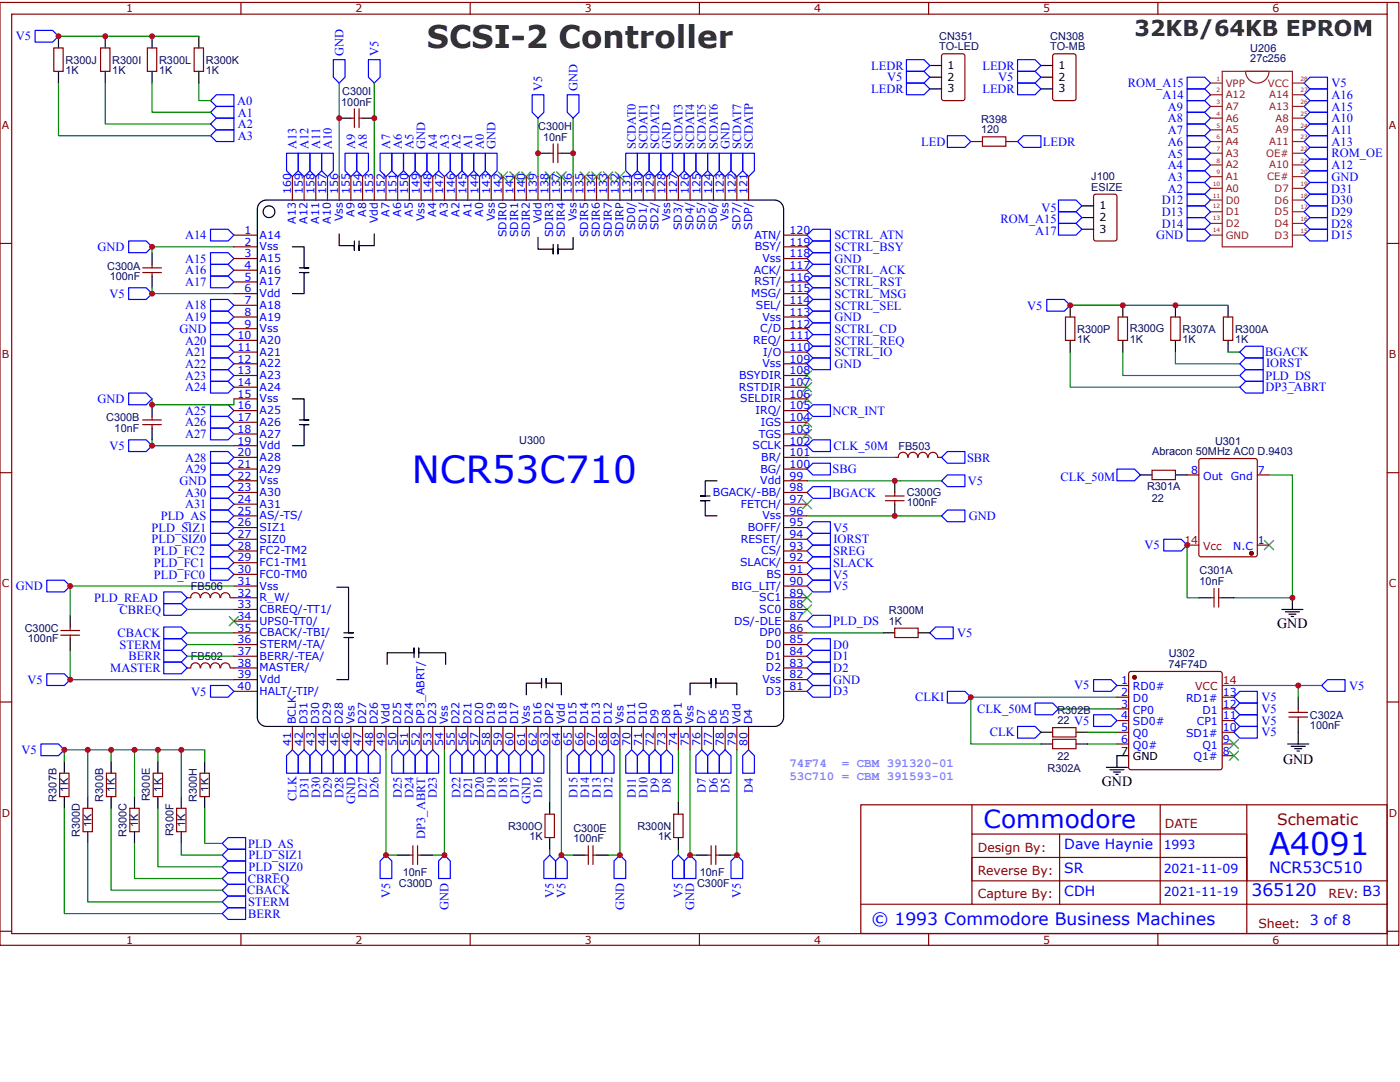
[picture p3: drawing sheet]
<svg xmlns="http://www.w3.org/2000/svg" width="279mm" height="216mm" viewBox="0 0 279 216" stroke-linecap="round" stroke-linejoin="round" font-family="sans-serif">
<defs><g id="words">
<text font-size="7.5" fill="#00f" x="82.2" y="96.4">NCR53C710</text>
<text font-size="6.2" fill="#333" x="85.2" y="9.6">SCSI-2 Controller</text>
<text font-size="6.2" fill="#00f" x="253.3" y="170.6">A4091</text>
<text font-size="5" fill="#00f" x="196.3" y="165.3">Commodore</text>
<text font-size="4.4" fill="#333" x="226.4" y="7.2">32KB/64KB EPROM</text>
<g font-size="3.4" fill="#00f">
<text x="249.8" y="178.8">365120</text>
<text x="173.9" y="184.6">© 1993 Commodore Business Machines</text>
</g>
<text font-size="3.1" fill="#800" x="254.9" y="164.6">Schematic</text>
<text font-size="3.1" fill="#00f" x="253.3" y="174.1">NCR53C510</text>
<g font-size="2.8">
<text x="254.9" y="125.3">GND</text>
<text x="256.1" y="152.5">GND</text>
<text x="219.9" y="156.9">GND</text>
</g>
<g font-size="2.8" fill="#00f">
<text x="212.4" y="169.5">Dave Haynie</text>
<text x="212.4" y="178.8">CDH</text>
<text x="212.4" y="174.1">SR</text>
</g>
<g font-size="2.5" fill="#00f">
<text x="3.1" y="8.1">V5</text>
<text x="68.5" y="11.1" transform="rotate(-90 68.5 11.1)">GND</text>
<text x="75.5" y="11.1" transform="rotate(-90 75.5 11.1)">V5</text>
<text x="173.9" y="13.9">LEDR</text>
<text x="177" y="16.2">V5</text>
<text x="196.1" y="13.9">LEDR</text>
<text x="199.2" y="16.2">V5</text>
<text x="225.1" y="17.4">ROM_A15</text>
<text x="265.7" y="17.4">V5</text>
<text x="47.3" y="20.9">A0</text>
<text x="47.5" y="23.3">A1</text>
<text x="108.2" y="18.1" transform="rotate(-90 108.2 18.1)">V5</text>
<text x="115.2" y="18.1" transform="rotate(-90 115.2 18.1)">GND</text>
<text x="173.9" y="18.6">LEDR</text>
<text x="196.1" y="18.6">LEDR</text>
<text x="232" y="19.7">A14</text>
<text x="233.1" y="22.1">A9</text>
<text x="265.7" y="22.1">A15</text>
<text x="265.7" y="19.7">A16</text>
<text x="47.5" y="27.9">A3</text>
<text x="47.5" y="25.5">A2</text>
<text x="59.2" y="29.8" transform="rotate(-90 59.2 29.8)">A13</text>
<text x="61.5" y="29.8" transform="rotate(-90 61.5 29.8)">A12</text>
<text x="63.9" y="29.8" transform="rotate(-90 63.9 29.8)">A11</text>
<text x="66.2" y="29.8" transform="rotate(-90 66.2 29.8)">A10</text>
<text x="70.9" y="29.8" transform="rotate(-90 70.9 29.8)">A9</text>
<text x="73.2" y="29.8" transform="rotate(-90 73.2 29.8)">A8</text>
<text x="77.9" y="29.8" transform="rotate(-90 77.9 29.8)">A7</text>
<text x="80.2" y="29.8" transform="rotate(-90 80.2 29.8)">A6</text>
<text x="82.5" y="29.8" transform="rotate(-90 82.5 29.8)">A5</text>
<text x="84.9" y="29.8" transform="rotate(-90 84.9 29.8)">GND</text>
<text x="87.2" y="29.8" transform="rotate(-90 87.2 29.8)">A4</text>
<text x="89.5" y="29.8" transform="rotate(-90 89.5 29.8)">A3</text>
<text x="91.9" y="29.8" transform="rotate(-90 91.9 29.8)">A2</text>
<text x="94.2" y="29.8" transform="rotate(-90 94.2 29.8)">A1</text>
<text x="96.5" y="29.8" transform="rotate(-90 96.5 29.8)">A0</text>
<text x="98.9" y="29.8" transform="rotate(-90 98.9 29.8)">GND</text>
<text x="126.9" y="29.8" transform="rotate(-90 126.9 29.8)">SCDAT0</text>
<text x="129.2" y="29.8" transform="rotate(-90 129.2 29.8)">SCDAT1</text>
<text x="131.6" y="29.8" transform="rotate(-90 131.6 29.8)">SCDAT2</text>
<text x="133.9" y="29.8" transform="rotate(-90 133.9 29.8)">GND</text>
<text x="136.2" y="29.8" transform="rotate(-90 136.2 29.8)">SCDAT3</text>
<text x="138.6" y="29.8" transform="rotate(-90 138.6 29.8)">SCDAT4</text>
<text x="140.9" y="29.8" transform="rotate(-90 140.9 29.8)">SCDAT5</text>
<text x="143.2" y="29.8" transform="rotate(-90 143.2 29.8)">SCDAT6</text>
<text x="145.6" y="29.8" transform="rotate(-90 145.6 29.8)">GND</text>
<text x="147.9" y="29.8" transform="rotate(-90 147.9 29.8)">SCDAT7</text>
<text x="150.2" y="29.8" transform="rotate(-90 150.2 29.8)">SCDATP</text>
<text x="183.9" y="29.1">LED</text>
<text x="208.1" y="29.1">LEDR</text>
<text x="233.1" y="24.4">A8</text>
<text x="233.1" y="29.1">A6</text>
<text x="233.1" y="26.8">A7</text>
<text x="265.7" y="29.1">A13</text>
<text x="265.7" y="24.4">A10</text>
<text x="265.7" y="26.8">A11</text>
<text x="233.1" y="33.8">A4</text>
<text x="233.1" y="31.4">A5</text>
<text x="265.7" y="31.4">ROM_OE</text>
<text x="265.7" y="33.8">A12</text>
<text x="231.9" y="40.8">D12</text>
<text x="233.1" y="36.1">A3</text>
<text x="233.1" y="38.4">A2</text>
<text x="265.7" y="40.8">D30</text>
<text x="265.7" y="38.5">D31</text>
<text x="265.7" y="36.1">GND</text>
<text x="36.9" y="47.7">A14</text>
<text x="166.5" y="47.8">SCTRL_ATN</text>
<text x="199.7" y="44.6">ROM_A15</text>
<text x="206.6" y="46.9">A17</text>
<text x="207.9" y="42.2">V5</text>
<text x="230.7" y="47.7">GND</text>
<text x="231.9" y="43.1">D13</text>
<text x="231.9" y="45.4">D14</text>
<text x="265.7" y="47.8">D15</text>
<text x="265.7" y="45.4">D28</text>
<text x="265.7" y="43.1">D29</text>
<text x="19.5" y="50.1">GND</text>
<text x="36.9" y="52.4">A15</text>
<text x="166.5" y="52.4">GND</text>
<text x="166.5" y="50.1">SCTRL_BSY</text>
<text x="21.8" y="59.5">V5</text>
<text x="36.9" y="54.7">A16</text>
<text x="36.9" y="57.1">A17</text>
<text x="166.5" y="57.1">SCTRL_RST</text>
<text x="166.5" y="54.8">SCTRL_ACK</text>
<text x="166.5" y="59.4">SCTRL_MSG</text>
<text x="36.9" y="61.7">A18</text>
<text x="36.9" y="64.1">A19</text>
<text x="166.5" y="64.1">GND</text>
<text x="166.5" y="61.8">SCTRL_SEL</text>
<text x="205" y="61.8">V5</text>
<text x="35.8" y="66.4">GND</text>
<text x="36.9" y="68.8">A20</text>
<text x="36.9" y="71.1">A21</text>
<text x="166.5" y="66.4">SCTRL_CD</text>
<text x="166.5" y="68.8">SCTRL_REQ</text>
<text x="166.5" y="71.1">SCTRL_IO</text>
<text x="252.5" y="71.1">BGACK</text>
<text x="36.9" y="73.4">A22</text>
<text x="36.9" y="75.8">A23</text>
<text x="166.5" y="73.4">GND</text>
<text x="252.5" y="75.8">PLD_DS</text>
<text x="252.7" y="73.2">IORST</text>
<text x="19.5" y="80.4">GND</text>
<text x="36.9" y="78.1">A24</text>
<text x="36.9" y="82.8">A25</text>
<text x="166.1" y="82.8">NCR_INT</text>
<text x="252.5" y="78.1">DP3_ABRT</text>
<text x="21.8" y="89.8">V5</text>
<text x="36.9" y="85.1">A26</text>
<text x="36.9" y="87.4">A27</text>
<text x="166.3" y="89.7">CLK_50M</text>
<text x="36.9" y="92.1">A28</text>
<text x="36.9" y="94.4">A29</text>
<text x="166.1" y="94.4">SBG</text>
<text x="193" y="92.1">SBR</text>
<text x="211.6" y="95.9">CLK_50M</text>
<text x="35.8" y="96.8">GND</text>
<text x="36.9" y="99.1">A30</text>
<text x="36.9" y="101.4">A31</text>
<text x="166.1" y="99.1">BGACK</text>
<text x="193.2" y="96.8">V5</text>
<text x="30.3" y="106.1">PLD_SIZ1</text>
<text x="32.1" y="103.8">PLD_AS</text>
<text x="166.3" y="106.1">V5</text>
<text x="193.4" y="103.8">GND</text>
<text x="30.3" y="108.4">PLD_SIZ0</text>
<text x="30.7" y="110.8">PLD_FC2</text>
<text x="30.7" y="113.1">PLD_FC1</text>
<text x="166.3" y="110.8">SREG</text>
<text x="166.3" y="113.1">SLACK</text>
<text x="166.3" y="108.4">IORST</text>
<text x="228.4" y="109.6">V5</text>
<text x="3.1" y="117.8">GND</text>
<text x="30.7" y="115.4">PLD_FC0</text>
<text x="166.3" y="117.8">V5</text>
<text x="166.3" y="115.4">V5</text>
<text x="18.8" y="120.1">PLD_READ</text>
<text x="23.9" y="122.5">CBREQ</text>
<text x="166.3" y="124.8">PLD_DS</text>
<text x="23.5" y="127.1">CBACK</text>
<text x="23.9" y="129.4">STERM</text>
<text x="25.7" y="131.8">BERR</text>
<text x="166.3" y="129.4">D0</text>
<text x="166.3" y="131.8">D1</text>
<text x="191" y="127.1">V5</text>
<text x="5.5" y="136.5">V5</text>
<text x="22" y="134.1">MASTER</text>
<text x="166.3" y="136.5">GND</text>
<text x="166.3" y="134.1">D2</text>
<text x="214.4" y="137.6">V5</text>
<text x="269.2" y="137.6">V5</text>
<text x="38.2" y="138.8">V5</text>
<text x="166.3" y="138.8">D3</text>
<text x="182.7" y="140">CLKI</text>
<text x="195" y="142.3">CLK_50M</text>
<text x="251.7" y="140">V5</text>
<text x="251.7" y="142.3">V5</text>
<text x="197.5" y="147">CLK</text>
<text x="214.4" y="144.6">V5</text>
<text x="251.7" y="144.6">V5</text>
<text x="251.7" y="147">V5</text>
<text x="4.3" y="150.5">V5</text>
<text x="59.2" y="159.8" transform="rotate(-90 59.2 159.8)">CLK</text>
<text x="61.5" y="159.3" transform="rotate(-90 61.5 159.3)">D31</text>
<text x="63.9" y="159.3" transform="rotate(-90 63.9 159.3)">D30</text>
<text x="66.2" y="159.3" transform="rotate(-90 66.2 159.3)">D29</text>
<text x="68.5" y="159.3" transform="rotate(-90 68.5 159.3)">D28</text>
<text x="70.9" y="160.5" transform="rotate(-90 70.9 160.5)">GND</text>
<text x="73.2" y="159.3" transform="rotate(-90 73.2 159.3)">D27</text>
<text x="75.5" y="159.3" transform="rotate(-90 75.5 159.3)">D26</text>
<text x="80.2" y="159.3" transform="rotate(-90 80.2 159.3)">D25</text>
<text x="82.5" y="159.3" transform="rotate(-90 82.5 159.3)">D24</text>
<text x="87.2" y="159.3" transform="rotate(-90 87.2 159.3)">D23</text>
<text x="91.9" y="159.3" transform="rotate(-90 91.9 159.3)">D22</text>
<text x="94.2" y="159.3" transform="rotate(-90 94.2 159.3)">D21</text>
<text x="96.5" y="159.3" transform="rotate(-90 96.5 159.3)">D20</text>
<text x="98.9" y="159.3" transform="rotate(-90 98.9 159.3)">D19</text>
<text x="101.2" y="159.3" transform="rotate(-90 101.2 159.3)">D18</text>
<text x="103.6" y="159.3" transform="rotate(-90 103.6 159.3)">D17</text>
<text x="105.9" y="160.5" transform="rotate(-90 105.9 160.5)">GND</text>
<text x="108.2" y="159.3" transform="rotate(-90 108.2 159.3)">D16</text>
<text x="115.2" y="159.3" transform="rotate(-90 115.2 159.3)">D15</text>
<text x="117.6" y="159.3" transform="rotate(-90 117.6 159.3)">D14</text>
<text x="119.9" y="159.3" transform="rotate(-90 119.9 159.3)">D13</text>
<text x="122.2" y="159.3" transform="rotate(-90 122.2 159.3)">D12</text>
<text x="126.9" y="159.3" transform="rotate(-90 126.9 159.3)">D11</text>
<text x="129.2" y="159.3" transform="rotate(-90 129.2 159.3)">D10</text>
<text x="131.6" y="158.1" transform="rotate(-90 131.6 158.1)">D9</text>
<text x="133.9" y="158.1" transform="rotate(-90 133.9 158.1)">D8</text>
<text x="140.9" y="158.1" transform="rotate(-90 140.9 158.1)">D7</text>
<text x="143.2" y="158.1" transform="rotate(-90 143.2 158.1)">D6</text>
<text x="145.6" y="158.1" transform="rotate(-90 145.6 158.1)">D5</text>
<text x="150.2" y="158.1" transform="rotate(-90 150.2 158.1)">D4</text>
<text x="84.9" y="167.4" transform="rotate(-90 84.9 167.4)">DP3_ABRT</text>
<text x="49.5" y="169.1">PLD_AS</text>
<text x="49.6" y="173.8">PLD_SIZ0</text>
<text x="49.6" y="171.5">PLD_SIZ1</text>
<text x="232.2" y="169.5">1993</text>
<text x="49.4" y="178.5">CBACK</text>
<text x="49.5" y="176.1">CBREQ</text>
<text x="77.9" y="179.1" transform="rotate(-90 77.9 179.1)">V5</text>
<text x="110.5" y="179.1" transform="rotate(-90 110.5 179.1)">V5</text>
<text x="112.9" y="179.1" transform="rotate(-90 112.9 179.1)">V5</text>
<text x="136.2" y="179.1" transform="rotate(-90 136.2 179.1)">V5</text>
<text x="147.9" y="179.1" transform="rotate(-90 147.9 179.1)">V5</text>
<text x="232.2" y="174.1">2021-11-09</text>
<text x="232.2" y="178.8">2021-11-19</text>
<text x="49.5" y="180.8">STERM</text>
<text x="49.5" y="183.1">BERR</text>
<text x="89.5" y="181.5" transform="rotate(-90 89.5 181.5)">GND</text>
<text x="124.5" y="181.5" transform="rotate(-90 124.5 181.5)">GND</text>
<text x="138.5" y="181.5" transform="rotate(-90 138.5 181.5)">GND</text>
</g>
<g font-size="2.5" fill="#f0f">
<text x="157.6" y="153.1">74F74</text>
<text x="157.6" y="155.6">53C710 = CBM 391593-01</text>
<text x="168" y="153.1">= CBM 391320-01</text>
</g>
<g font-size="2.5" fill="#800">
<text x="232.5" y="165.3">DATE</text>
<text x="195.1" y="169.9">Design By:</text>
<text x="195.1" y="179.3">Capture By:</text>
<text x="195.1" y="174.6">Reverse By:</text>
<text x="265.2" y="179.3">REV: B3</text>
<text x="251.2" y="185.1">Sheet: 3 of 8</text>
</g>
<g font-size="2.2" fill="#800">
<text x="25.2" y="2.5">1</text>
<text x="71" y="2.5">2</text>
<text x="116.7" y="2.5">3</text>
<text x="162.5" y="2.5">4</text>
<text x="208.2" y="2.5">5</text>
<text x="254" y="2.5">6</text>
<text x=".4" y="25.7">A</text>
<text x="277.2" y="25.7">A</text>
<text x=".4" y="71.4">B</text>
<text x="277.2" y="71.4">B</text>
<text x=".4" y="117.2">C</text>
<text x="277.2" y="117.2">C</text>
<text x=".4" y="162.9">D</text>
<text x="277.2" y="162.9">D</text>
<text x="25.2" y="188.3">1</text>
<text x="71" y="188.3">2</text>
<text x="116.7" y="188.3">3</text>
<text x="162.5" y="188.3">4</text>
<text x="208.2" y="188.3">5</text>
<text x="254" y="188.3">6</text>
</g>
<g font-size="2.2" fill="#000080">
<text x="187.4" y="10">TO-LED</text>
<text x="187.4" y="7.9">CN351</text>
<text x="209.6" y="10">TO-MB</text>
<text x="209.6" y="7.9">CN308</text>
<text x="249.5" y="10.3">U206</text>
<text x="13.1" y="14.8">1K</text>
<text x="13.1" y="12.7">R300J</text>
<text x="22.4" y="14.8">1K</text>
<text x="22.4" y="12.7">R300I</text>
<text x="31.7" y="14.8">1K</text>
<text x="31.7" y="12.7">R300L</text>
<text x="41.1" y="14.8">1K</text>
<text x="41.1" y="12.7">R300K</text>
<text x="249.5" y="12.4">27c256</text>
<text x="68.1" y="21.1">100nF</text>
<text x="68.3" y="19">C300I</text>
<text x="107.4" y="26">C300H</text>
<text x="108.4" y="28.1">10nF</text>
<text x="195.8" y="26.6">120</text>
<text x="195.8" y="24.5">R398</text>
<text x="217.8" y="36">J100</text>
<text x="217.8" y="38">ESIZE</text>
<text x="21.4" y="53.8">C300A</text>
<text x="21.9" y="55.8">100nF</text>
<text x="215" y="68.5">1K</text>
<text x="215" y="66.4">R300P</text>
<text x="225.5" y="68.4">1K</text>
<text x="225.5" y="66.3">R300G</text>
<text x="236" y="68.5">1K</text>
<text x="236" y="66.4">R307A</text>
<text x="246.5" y="68.4">1K</text>
<text x="246.5" y="66.3">R300A</text>
<text x="21.2" y="84.1">C300B</text>
<text x="22.9" y="86.1">10nF</text>
<text x="103.6" y="88.6">U300</text>
<text x="179.3" y="89.7">FB503</text>
<text x="242.5" y="88.7">U301</text>
<text x="229.9" y="90.9">Abracon 50MHz AC0 D.9403</text>
<text x="180.9" y="101.1">100nF</text>
<text x="180.9" y="99">C300G</text>
<text x="228.9" y="97.8">R301A</text>
<text x="229.9" y="100.2">22</text>
<text x="38.1" y="117.7">FB506</text>
<text x="239.4" y="116.7">10nF</text>
<text x="239.4" y="114.6">C301A</text>
<text x="177.4" y="124.6">1K</text>
<text x="177.4" y="122.5">R300M</text>
<text x="4.9" y="126.1">C300C</text>
<text x="5.6" y="128.2">100nF</text>
<text x="38.1" y="131.7">FB502</text>
<text x="233.2" y="131.2">U302</text>
<text x="233.2" y="133.3">74F74D</text>
<text x="211" y="142.4">R302B</text>
<text x="261.4" y="143.4">C302A</text>
<text x="211" y="144.5">22</text>
<text x="261.4" y="145.5">100nF</text>
<text x="209.1" y="154">R302A</text>
<text x="211" y="151.7">22</text>
<text x="11.3" y="159.9" transform="rotate(-90 11.3 159.9)">R307B</text>
<text x="13.6" y="157.9" transform="rotate(-90 13.6 157.9)">1K</text>
<text x="20.6" y="159.9" transform="rotate(-90 20.6 159.9)">R300B</text>
<text x="22.9" y="157.9" transform="rotate(-90 22.9 157.9)">1K</text>
<text x="29.9" y="159.9" transform="rotate(-90 29.9 159.9)">R300E</text>
<text x="32.3" y="157.9" transform="rotate(-90 32.3 157.9)">1K</text>
<text x="39.3" y="160" transform="rotate(-90 39.3 160)">R300H</text>
<text x="41.6" y="157.9" transform="rotate(-90 41.6 157.9)">1K</text>
<text x="15.9" y="167" transform="rotate(-90 15.9 167)">R300D</text>
<text x="18.3" y="164.9" transform="rotate(-90 18.3 164.9)">1K</text>
<text x="25.3" y="167" transform="rotate(-90 25.3 167)">R300C</text>
<text x="27.6" y="164.9" transform="rotate(-90 27.6 164.9)">1K</text>
<text x="34.6" y="166.9" transform="rotate(-90 34.6 166.9)">R300F</text>
<text x="36.9" y="164.9" transform="rotate(-90 36.9 164.9)">1K</text>
<text x="101.4" y="165.5">R300O</text>
<text x="105.6" y="167.6">1K</text>
<text x="114.4" y="166">C300E</text>
<text x="127.2" y="165.6">R300N</text>
<text x="131.3" y="167.7">1K</text>
<text x="114.4" y="168.1">100nF</text>
<text x="79.6" y="176.9">C300D</text>
<text x="80.4" y="174.9">10nF</text>
<text x="139.1" y="176.9">C300F</text>
<text x="139.7" y="174.9">10nF</text>
</g>
<g font-size="2.2">
<text x="189.1" y="13.8">1</text>
<text x="189.1" y="16.1">2</text>
<text x="211.2" y="13.8">1</text>
<text x="211.2" y="16.1">2</text>
<text x="189.1" y="18.4">3</text>
<text x="211.2" y="18.4">3</text>
<text x="219.4" y="41.8">1</text>
<text x="219.4" y="46.4">3</text>
<text x="219.4" y="44.1">2</text>
<text x="223.7" y="150.6">7</text>
<text x="226.1" y="151.7">GND</text>
</g>
<g font-size="2.2" fill="#00f">
<text x="58.1" y="38.7" transform="rotate(-90 58.1 38.7)">160</text>
<text x="60.5" y="38.7" transform="rotate(-90 60.5 38.7)">159</text>
<text x="62.8" y="38.7" transform="rotate(-90 62.8 38.7)">158</text>
<text x="65.1" y="38.7" transform="rotate(-90 65.1 38.7)">157</text>
<text x="67.5" y="38.7" transform="rotate(-90 67.5 38.7)">156</text>
<text x="69.8" y="38.7" transform="rotate(-90 69.8 38.7)">155</text>
<text x="72.1" y="38.7" transform="rotate(-90 72.1 38.7)">154</text>
<text x="74.5" y="38.7" transform="rotate(-90 74.5 38.7)">153</text>
<text x="76.8" y="38.7" transform="rotate(-90 76.8 38.7)">152</text>
<text x="79.1" y="38.7" transform="rotate(-90 79.1 38.7)">151</text>
<text x="81.5" y="38.7" transform="rotate(-90 81.5 38.7)">150</text>
<text x="83.8" y="38.7" transform="rotate(-90 83.8 38.7)">149</text>
<text x="86.1" y="38.7" transform="rotate(-90 86.1 38.7)">148</text>
<text x="88.5" y="38.7" transform="rotate(-90 88.5 38.7)">147</text>
<text x="90.8" y="38.7" transform="rotate(-90 90.8 38.7)">146</text>
<text x="93.1" y="38.7" transform="rotate(-90 93.1 38.7)">145</text>
<text x="95.5" y="38.7" transform="rotate(-90 95.5 38.7)">144</text>
<text x="97.8" y="38.7" transform="rotate(-90 97.8 38.7)">143</text>
<text x="100.1" y="38.7" transform="rotate(-90 100.1 38.7)">142</text>
<text x="102.5" y="38.7" transform="rotate(-90 102.5 38.7)">141</text>
<text x="104.8" y="38.7" transform="rotate(-90 104.8 38.7)">140</text>
<text x="107.1" y="38.7" transform="rotate(-90 107.1 38.7)">139</text>
<text x="109.5" y="38.7" transform="rotate(-90 109.5 38.7)">138</text>
<text x="111.8" y="38.7" transform="rotate(-90 111.8 38.7)">137</text>
<text x="114.1" y="38.7" transform="rotate(-90 114.1 38.7)">136</text>
<text x="116.5" y="38.7" transform="rotate(-90 116.5 38.7)">135</text>
<text x="118.8" y="38.7" transform="rotate(-90 118.8 38.7)">134</text>
<text x="121.1" y="38.7" transform="rotate(-90 121.1 38.7)">133</text>
<text x="123.5" y="38.7" transform="rotate(-90 123.5 38.7)">132</text>
<text x="125.8" y="38.7" transform="rotate(-90 125.8 38.7)">131</text>
<text x="128.1" y="38.7" transform="rotate(-90 128.1 38.7)">130</text>
<text x="130.5" y="38.7" transform="rotate(-90 130.5 38.7)">129</text>
<text x="132.8" y="38.7" transform="rotate(-90 132.8 38.7)">128</text>
<text x="135.1" y="38.7" transform="rotate(-90 135.1 38.7)">127</text>
<text x="137.5" y="38.7" transform="rotate(-90 137.5 38.7)">126</text>
<text x="139.8" y="38.7" transform="rotate(-90 139.8 38.7)">125</text>
<text x="142.2" y="38.7" transform="rotate(-90 142.2 38.7)">124</text>
<text x="144.5" y="38.7" transform="rotate(-90 144.5 38.7)">123</text>
<text x="146.8" y="38.7" transform="rotate(-90 146.8 38.7)">122</text>
<text x="149.2" y="38.7" transform="rotate(-90 149.2 38.7)">121</text>
<text x="48.8" y="46.7">1</text>
<text x="51.8" y="47.6">A14</text>
<text x="59.1" y="44.6" transform="rotate(-90 59.1 44.6)">A13</text>
<text x="61.4" y="44.6" transform="rotate(-90 61.4 44.6)">A12</text>
<text x="63.7" y="44.6" transform="rotate(-90 63.7 44.6)">A11</text>
<text x="66.1" y="44.6" transform="rotate(-90 66.1 44.6)">A10</text>
<text x="68.4" y="44.1" transform="rotate(-90 68.4 44.1)">Vss</text>
<text x="70.7" y="43.3" transform="rotate(-90 70.7 43.3)">A9</text>
<text x="73.1" y="43.3" transform="rotate(-90 73.1 43.3)">A8</text>
<text x="75.4" y="44.6" transform="rotate(-90 75.4 44.6)">Vdd</text>
<text x="77.7" y="43.3" transform="rotate(-90 77.7 43.3)">A7</text>
<text x="80.1" y="43.3" transform="rotate(-90 80.1 43.3)">A6</text>
<text x="82.4" y="43.3" transform="rotate(-90 82.4 43.3)">A5</text>
<text x="84.7" y="44.1" transform="rotate(-90 84.7 44.1)">Vss</text>
<text x="87.1" y="43.3" transform="rotate(-90 87.1 43.3)">A4</text>
<text x="89.4" y="43.3" transform="rotate(-90 89.4 43.3)">A3</text>
<text x="91.7" y="43.3" transform="rotate(-90 91.7 43.3)">A2</text>
<text x="94.1" y="43.3" transform="rotate(-90 94.1 43.3)">A1</text>
<text x="96.4" y="43.3" transform="rotate(-90 96.4 43.3)">A0</text>
<text x="98.7" y="44.1" transform="rotate(-90 98.7 44.1)">Vss</text>
<text x="101.1" y="47.4" transform="rotate(-90 101.1 47.4)">SDIR0</text>
<text x="103.4" y="47.4" transform="rotate(-90 103.4 47.4)">SDIR1</text>
<text x="105.7" y="47.4" transform="rotate(-90 105.7 47.4)">SDIR2</text>
<text x="108.1" y="44.6" transform="rotate(-90 108.1 44.6)">Vdd</text>
<text x="110.4" y="47.4" transform="rotate(-90 110.4 47.4)">SDIR3</text>
<text x="112.7" y="47.4" transform="rotate(-90 112.7 47.4)">SDIR4</text>
<text x="115.1" y="44.1" transform="rotate(-90 115.1 44.1)">Vss</text>
<text x="117.4" y="47.4" transform="rotate(-90 117.4 47.4)">SDIR5</text>
<text x="119.7" y="47.4" transform="rotate(-90 119.7 47.4)">SDIR6</text>
<text x="122.1" y="47.4" transform="rotate(-90 122.1 47.4)">SDIR7</text>
<text x="124.4" y="47.3" transform="rotate(-90 124.4 47.3)">SDIRP</text>
<text x="126.7" y="45.9" transform="rotate(-90 126.7 45.9)">SD0/</text>
<text x="129.1" y="45.9" transform="rotate(-90 129.1 45.9)">SD1/</text>
<text x="131.4" y="45.9" transform="rotate(-90 131.4 45.9)">SD2/</text>
<text x="133.7" y="44.1" transform="rotate(-90 133.7 44.1)">Vss</text>
<text x="136.1" y="45.9" transform="rotate(-90 136.1 45.9)">SD3/</text>
<text x="138.4" y="45.9" transform="rotate(-90 138.4 45.9)">SD4/</text>
<text x="140.8" y="45.9" transform="rotate(-90 140.8 45.9)">SD5/</text>
<text x="143.1" y="45.9" transform="rotate(-90 143.1 45.9)">SD6/</text>
<text x="145.4" y="44.1" transform="rotate(-90 145.4 44.1)">Vss</text>
<text x="147.8" y="45.9" transform="rotate(-90 147.8 45.9)">SD7/</text>
<text x="150.1" y="45.8" transform="rotate(-90 150.1 45.8)">SDP/</text>
<text x="150.6" y="47.6">ATN/</text>
<text x="157.6" y="46.7">120</text>
<text x="48.8" y="49">2</text>
<text x="48.8" y="51.4">3</text>
<text x="48.8" y="53.7">4</text>
<text x="51.8" y="50">Vss</text>
<text x="51.8" y="52.3">A15</text>
<text x="150.6" y="50">BSY/</text>
<text x="152.2" y="52.3">Vss</text>
<text x="157.6" y="53.7">117</text>
<text x="157.6" y="51.4">118</text>
<text x="157.6" y="49">119</text>
<text x="48.8" y="56">5</text>
<text x="48.8" y="58.4">6</text>
<text x="51.8" y="54.6">A16</text>
<text x="51.8" y="57">A17</text>
<text x="51.8" y="59.3">Vdd</text>
<text x="149.9" y="59.3">MSG/</text>
<text x="150.4" y="54.6">ACK/</text>
<text x="150.6" y="57">RST/</text>
<text x="157.6" y="58.4">115</text>
<text x="157.6" y="56">116</text>
<text x="48.8" y="60.7">7</text>
<text x="48.8" y="63">8</text>
<text x="48.8" y="65.4">9</text>
<text x="51.8" y="61.6">A18</text>
<text x="51.8" y="64">A19</text>
<text x="150.9" y="61.6">SEL/</text>
<text x="152.2" y="64">Vss</text>
<text x="157.6" y="65.4">112</text>
<text x="157.6" y="63">113</text>
<text x="157.6" y="60.7">114</text>
<text x="47.4" y="67.7">10</text>
<text x="47.4" y="70">11</text>
<text x="51.8" y="66.3">Vss</text>
<text x="51.8" y="68.6">A20</text>
<text x="51.8" y="71">A21</text>
<text x="150.3" y="68.6">REQ/</text>
<text x="151.7" y="66.3">C/D</text>
<text x="152.3" y="71">I/O</text>
<text x="157.6" y="70">110</text>
<text x="157.6" y="67.7">111</text>
<text x="47.4" y="72.4">12</text>
<text x="47.4" y="74.7">13</text>
<text x="47.4" y="77">14</text>
<text x="51.8" y="73.3">A22</text>
<text x="51.8" y="75.6">A23</text>
<text x="51.8" y="78">A24</text>
<text x="147.5" y="78">RSTDIR</text>
<text x="147.5" y="75.6">BSYDIR</text>
<text x="152.2" y="73.3">Vss</text>
<text x="157.6" y="77">107</text>
<text x="157.6" y="74.7">108</text>
<text x="157.6" y="72.4">109</text>
<text x="47.4" y="79.4">15</text>
<text x="47.4" y="81.7">16</text>
<text x="51.8" y="80.3">Vss</text>
<text x="51.8" y="82.6">A25</text>
<text x="147.7" y="80.3">SELDIR</text>
<text x="150.8" y="82.6">IRQ/</text>
<text x="157.6" y="81.7">105</text>
<text x="157.6" y="79.4">106</text>
<text x="47.4" y="84">17</text>
<text x="47.4" y="86.4">18</text>
<text x="47.4" y="88.7">19</text>
<text x="51.8" y="85">A26</text>
<text x="51.8" y="87.3">A27</text>
<text x="51.8" y="89.6">Vdd</text>
<text x="150.2" y="89.6">SCLK</text>
<text x="151.4" y="87.3">TGS</text>
<text x="151.8" y="85">IGS</text>
<text x="157.6" y="88.7">102</text>
<text x="157.6" y="86.4">103</text>
<text x="157.6" y="84">104</text>
<text x="47.4" y="91">20</text>
<text x="47.4" y="93.4">21</text>
<text x="47.4" y="95.7">22</text>
<text x="51.8" y="92">A28</text>
<text x="51.8" y="94.3">A29</text>
<text x="151.8" y="94.3">BG/</text>
<text x="151.9" y="92">BR/</text>
<text x="157.6" y="95.7">99</text>
<text x="157.6" y="93.4">100</text>
<text x="157.6" y="91">101</text>
<text x="237.8" y="94.5">8</text>
<text x="240.1" y="95.7">Out</text>
<text x="245.6" y="95.7">Gnd</text>
<text x="251" y="94.5">7</text>
<text x="47.4" y="98">23</text>
<text x="47.4" y="100.4">24</text>
<text x="51.8" y="96.6">Vss</text>
<text x="51.8" y="99">A30</text>
<text x="51.8" y="101.3">A31</text>
<text x="142.3" y="99">BGACK/-BB/</text>
<text x="147.8" y="101.3">FETCH/</text>
<text x="151.7" y="96.6">Vdd</text>
<text x="157.6" y="100.4">97</text>
<text x="157.6" y="98">98</text>
<text x="47.4" y="102.7">25</text>
<text x="47.4" y="105">26</text>
<text x="47.4" y="107.4">27</text>
<text x="51.8" y="103.6">AS/-TS/</text>
<text x="51.8" y="106">SIZ1</text>
<text x="149.2" y="106">BOFF/</text>
<text x="152.2" y="103.6">Vss</text>
<text x="157.6" y="107.4">94</text>
<text x="157.6" y="105">95</text>
<text x="157.6" y="102.7">96</text>
<text x="47.4" y="109.7">28</text>
<text x="47.4" y="112">29</text>
<text x="51.8" y="108.3">SIZ0</text>
<text x="51.8" y="110.6">FC2-TM2</text>
<text x="51.8" y="113">FC1-TM1</text>
<text x="147.7" y="113">SLACK/</text>
<text x="147.8" y="108.3">RESET/</text>
<text x="151.9" y="110.6">CS/</text>
<text x="157.6" y="112">92</text>
<text x="157.6" y="109.7">93</text>
<text x="246.1" y="109.7">N.C</text>
<text x="251" y="108.5">1</text>
<text x="47.4" y="114.4">30</text>
<text x="47.4" y="116.7">31</text>
<text x="47.4" y="119">32</text>
<text x="51.8" y="115.3">FC0-TM0</text>
<text x="51.8" y="117.6">Vss</text>
<text x="51.8" y="120">R_W/</text>
<text x="146" y="117.6">BIG_LIT/</text>
<text x="151.5" y="120">SC1</text>
<text x="152.9" y="115.3">BS</text>
<text x="157.6" y="119">89</text>
<text x="157.6" y="116.7">90</text>
<text x="157.6" y="114.4">91</text>
<text x="47.4" y="121.4">33</text>
<text x="47.4" y="123.7">34</text>
<text x="51.8" y="122.3">CBREQ/-TT1/</text>
<text x="51.8" y="124.6">UPS0-TT0/</text>
<text x="146.5" y="124.6">DS/-DLE</text>
<text x="151.5" y="122.3">SC0</text>
<text x="157.6" y="123.7">87</text>
<text x="157.6" y="121.4">88</text>
<text x="47.4" y="126">35</text>
<text x="47.4" y="128.4">36</text>
<text x="47.4" y="130.7">37</text>
<text x="51.8" y="127">CBACK/-TBI/</text>
<text x="51.8" y="129.3">STERM/-TA/</text>
<text x="51.8" y="131.6">BERR/-TEA/</text>
<text x="151.5" y="127">DP0</text>
<text x="152.9" y="131.6">D1</text>
<text x="152.9" y="129.3">D0</text>
<text x="157.6" y="130.7">84</text>
<text x="157.6" y="128.4">85</text>
<text x="157.6" y="126">86</text>
<text x="47.4" y="133">38</text>
<text x="47.4" y="135.4">39</text>
<text x="47.4" y="137.7">40</text>
<text x="51.8" y="134">MASTER/</text>
<text x="51.8" y="136.3">Vdd</text>
<text x="152.2" y="136.3">Vss</text>
<text x="152.9" y="134">D2</text>
<text x="157.6" y="137.7">81</text>
<text x="157.6" y="135.4">82</text>
<text x="157.6" y="133">83</text>
<text x="223.7" y="136.5">1</text>
<text x="226.1" y="137.7">RD0#</text>
<text x="51.8" y="138.6">HALT/-TIP/</text>
<text x="152.9" y="138.6">D3</text>
<text x="223.7" y="143.6">4</text>
<text x="223.7" y="141.2">3</text>
<text x="223.7" y="138.9">2</text>
<text x="226.1" y="142.4">CP0</text>
<text x="226.1" y="140.1">D0</text>
<text x="236.7" y="140.1">RD1#</text>
<text x="240" y="142.4">D1</text>
<text x="244" y="138.9">13</text>
<text x="244" y="141.2">12</text>
<text x="244" y="143.6">11</text>
<text x="58.1" y="148.9" transform="rotate(-90 58.1 148.9)">41</text>
<text x="59.1" y="144.5" transform="rotate(-90 59.1 144.5)">BCLK</text>
<text x="60.5" y="148.9" transform="rotate(-90 60.5 148.9)">42</text>
<text x="61.4" y="144.5" transform="rotate(-90 61.4 144.5)">D31</text>
<text x="62.8" y="148.9" transform="rotate(-90 62.8 148.9)">43</text>
<text x="63.7" y="144.5" transform="rotate(-90 63.7 144.5)">D30</text>
<text x="65.1" y="148.9" transform="rotate(-90 65.1 148.9)">44</text>
<text x="66.1" y="144.5" transform="rotate(-90 66.1 144.5)">D29</text>
<text x="67.5" y="148.9" transform="rotate(-90 67.5 148.9)">45</text>
<text x="68.4" y="144.5" transform="rotate(-90 68.4 144.5)">D28</text>
<text x="69.8" y="148.9" transform="rotate(-90 69.8 148.9)">46</text>
<text x="70.7" y="144.5" transform="rotate(-90 70.7 144.5)">Vss</text>
<text x="72.1" y="148.9" transform="rotate(-90 72.1 148.9)">47</text>
<text x="73.1" y="144.5" transform="rotate(-90 73.1 144.5)">D27</text>
<text x="74.5" y="148.9" transform="rotate(-90 74.5 148.9)">48</text>
<text x="75.4" y="144.5" transform="rotate(-90 75.4 144.5)">D26</text>
<text x="76.8" y="148.9" transform="rotate(-90 76.8 148.9)">49</text>
<text x="77.7" y="144.5" transform="rotate(-90 77.7 144.5)">Vdd</text>
<text x="79.1" y="148.9" transform="rotate(-90 79.1 148.9)">50</text>
<text x="80.1" y="144.5" transform="rotate(-90 80.1 144.5)">D25</text>
<text x="81.5" y="148.9" transform="rotate(-90 81.5 148.9)">51</text>
<text x="82.4" y="144.5" transform="rotate(-90 82.4 144.5)">D24</text>
<text x="83.8" y="148.9" transform="rotate(-90 83.8 148.9)">52</text>
<text x="84.7" y="144.5" transform="rotate(-90 84.7 144.5)">DP3_ABRT/</text>
<text x="86.1" y="148.9" transform="rotate(-90 86.1 148.9)">53</text>
<text x="87.1" y="144.5" transform="rotate(-90 87.1 144.5)">D23</text>
<text x="88.5" y="148.9" transform="rotate(-90 88.5 148.9)">54</text>
<text x="89.4" y="144.5" transform="rotate(-90 89.4 144.5)">Vss</text>
<text x="90.8" y="148.9" transform="rotate(-90 90.8 148.9)">55</text>
<text x="91.7" y="144.5" transform="rotate(-90 91.7 144.5)">D22</text>
<text x="93.1" y="148.9" transform="rotate(-90 93.1 148.9)">56</text>
<text x="94.1" y="144.5" transform="rotate(-90 94.1 144.5)">D21</text>
<text x="95.5" y="148.9" transform="rotate(-90 95.5 148.9)">57</text>
<text x="96.4" y="144.5" transform="rotate(-90 96.4 144.5)">D20</text>
<text x="97.8" y="148.9" transform="rotate(-90 97.8 148.9)">58</text>
<text x="98.7" y="144.5" transform="rotate(-90 98.7 144.5)">D19</text>
<text x="100.1" y="148.9" transform="rotate(-90 100.1 148.9)">59</text>
<text x="101.1" y="144.5" transform="rotate(-90 101.1 144.5)">D18</text>
<text x="102.5" y="148.9" transform="rotate(-90 102.5 148.9)">60</text>
<text x="103.4" y="144.5" transform="rotate(-90 103.4 144.5)">D17</text>
<text x="104.8" y="148.9" transform="rotate(-90 104.8 148.9)">61</text>
<text x="105.7" y="144.5" transform="rotate(-90 105.7 144.5)">Vss</text>
<text x="107.1" y="148.9" transform="rotate(-90 107.1 148.9)">62</text>
<text x="108.1" y="144.5" transform="rotate(-90 108.1 144.5)">D16</text>
<text x="109.5" y="148.9" transform="rotate(-90 109.5 148.9)">63</text>
<text x="110.4" y="144.5" transform="rotate(-90 110.4 144.5)">DP2</text>
<text x="111.8" y="148.9" transform="rotate(-90 111.8 148.9)">64</text>
<text x="112.7" y="144.5" transform="rotate(-90 112.7 144.5)">Vdd</text>
<text x="114.1" y="148.9" transform="rotate(-90 114.1 148.9)">65</text>
<text x="115.1" y="144.5" transform="rotate(-90 115.1 144.5)">D15</text>
<text x="116.5" y="148.9" transform="rotate(-90 116.5 148.9)">66</text>
<text x="117.4" y="144.5" transform="rotate(-90 117.4 144.5)">D14</text>
<text x="118.8" y="148.9" transform="rotate(-90 118.8 148.9)">67</text>
<text x="119.7" y="144.5" transform="rotate(-90 119.7 144.5)">D13</text>
<text x="121.1" y="148.9" transform="rotate(-90 121.1 148.9)">68</text>
<text x="122.1" y="144.5" transform="rotate(-90 122.1 144.5)">D12</text>
<text x="123.5" y="148.9" transform="rotate(-90 123.5 148.9)">69</text>
<text x="124.4" y="144.5" transform="rotate(-90 124.4 144.5)">Vss</text>
<text x="125.8" y="148.9" transform="rotate(-90 125.8 148.9)">70</text>
<text x="126.7" y="144.5" transform="rotate(-90 126.7 144.5)">D11</text>
<text x="128.1" y="148.9" transform="rotate(-90 128.1 148.9)">71</text>
<text x="129.1" y="144.5" transform="rotate(-90 129.1 144.5)">D10</text>
<text x="130.5" y="148.9" transform="rotate(-90 130.5 148.9)">72</text>
<text x="131.4" y="144.5" transform="rotate(-90 131.4 144.5)">D9</text>
<text x="132.8" y="148.9" transform="rotate(-90 132.8 148.9)">73</text>
<text x="133.7" y="144.5" transform="rotate(-90 133.7 144.5)">D8</text>
<text x="135.1" y="148.9" transform="rotate(-90 135.1 148.9)">74</text>
<text x="136.1" y="144.5" transform="rotate(-90 136.1 144.5)">DP1</text>
<text x="137.5" y="148.9" transform="rotate(-90 137.5 148.9)">75</text>
<text x="138.4" y="144.5" transform="rotate(-90 138.4 144.5)">Vss</text>
<text x="139.8" y="148.9" transform="rotate(-90 139.8 148.9)">76</text>
<text x="140.8" y="144.5" transform="rotate(-90 140.8 144.5)">D7</text>
<text x="142.2" y="148.9" transform="rotate(-90 142.2 148.9)">77</text>
<text x="143.1" y="144.5" transform="rotate(-90 143.1 144.5)">D6</text>
<text x="144.5" y="148.9" transform="rotate(-90 144.5 148.9)">78</text>
<text x="145.4" y="144.5" transform="rotate(-90 145.4 144.5)">D5</text>
<text x="146.8" y="148.9" transform="rotate(-90 146.8 148.9)">79</text>
<text x="147.8" y="144.5" transform="rotate(-90 147.8 144.5)">Vdd</text>
<text x="149.2" y="148.9" transform="rotate(-90 149.2 148.9)">80</text>
<text x="150.1" y="144.5" transform="rotate(-90 150.1 144.5)">D4</text>
<text x="223.7" y="148.2">6</text>
<text x="223.7" y="145.9">5</text>
<text x="226.1" y="149.4">Q0#</text>
<text x="226.1" y="147.1">Q0</text>
<text x="226.1" y="144.7">SD0#</text>
<text x="236.7" y="147.1">SD1#</text>
<text x="238.8" y="144.7">CP1</text>
<text x="240" y="149.4">Q1</text>
<text x="244" y="145.9">10</text>
<text x="244" y="148.2">9</text>
<text x="238.2" y="151.7">Q1#</text>
<text x="244" y="150.6">8</text>
</g>
<g font-size="2.2" fill="#f00">
<text x="236.4" y="108.5">14</text>
<text x="240.1" y="109.7">Vcc</text>
<text x="238.5" y="137.7">VCC</text>
<text x="244" y="136.5">14</text>
</g>
<g font-size="2" fill="#8d2323">
<text x="244.6" y="17.3">VPP</text>
<text x="253" y="17.3">VCC</text>
<text x="244.6" y="21.9">A7</text>
<text x="244.6" y="19.6">A12</text>
<text x="253.3" y="19.6">A14</text>
<text x="253.3" y="21.9">A13</text>
<text x="244.6" y="28.9">A4</text>
<text x="244.6" y="26.6">A5</text>
<text x="244.6" y="24.3">A6</text>
<text x="253.3" y="28.9">A11</text>
<text x="254.6" y="24.3">A8</text>
<text x="254.6" y="26.6">A9</text>
<text x="244.6" y="35.9">A1</text>
<text x="244.6" y="33.6">A2</text>
<text x="244.6" y="31.3">A3</text>
<text x="252.7" y="31.3">OE#</text>
<text x="252.9" y="35.9">CE#</text>
<text x="253.3" y="33.6">A10</text>
<text x="244.6" y="40.6">D0</text>
<text x="244.6" y="38.3">A0</text>
<text x="254.4" y="38.3">D7</text>
<text x="254.4" y="40.6">D6</text>
<text x="244.6" y="47.6">GND</text>
<text x="244.6" y="45.3">D2</text>
<text x="244.6" y="42.9">D1</text>
<text x="254.4" y="42.9">D5</text>
<text x="254.4" y="45.3">D4</text>
<text x="254.4" y="47.6">D3</text>
</g>
<g font-size="1.2" fill="#8d2323">
<text x="242.8" y="16.1">1</text>
<text x="259.6" y="16.1">28</text>
<text x="242.8" y="23.1">4</text>
<text x="242.8" y="18.4">2</text>
<text x="242.8" y="20.8">3</text>
<text x="259.6" y="23.1">25</text>
<text x="259.6" y="20.8">26</text>
<text x="259.6" y="18.4">27</text>
<text x="242.8" y="27.8">6</text>
<text x="242.8" y="25.4">5</text>
<text x="259.6" y="27.8">23</text>
<text x="259.6" y="25.4">24</text>
<text x="242.8" y="34.8">9</text>
<text x="242.8" y="32.4">8</text>
<text x="242.8" y="30.1">7</text>
<text x="259.5" y="32.4">21</text>
<text x="259.5" y="34.8">20</text>
<text x="259.6" y="30.1">22</text>
<text x="242.1" y="41.5">12</text>
<text x="242.1" y="39.4">11</text>
<text x="242.1" y="37.1">10</text>
<text x="259.5" y="37.1">19</text>
<text x="259.5" y="39.5">18</text>
<text x="259.5" y="41.8">17</text>
<text x="242.1" y="46.2">14</text>
<text x="242.1" y="43.9">13</text>
<text x="259.5" y="44.1">16</text>
<text x="259.5" y="46.5">15</text>
</g>
</g></defs>
<g fill="none" stroke="#800" stroke-width=".23">
<path d="M0 .5h279.2v188.1h-279.2zM2.3 2.8h274.5v183.5h-274.5zM48.1 .5v2.3M93.8 .5v2.3M139.6 .5v2.3M185.3 .5v2.3M188 10.9l.4-.2h3.7l.4 .3 .1 8.6-.3 .4-3.9 .1-.5-.3v-8.6zM210.2 10.9l.3-.2h3.8l.4 .3v8.6l-.2 .4-4 .1-.4-.3v-8.6zM231.1 .5v2.3M276.8 .5v2.3M218.4 38.9l.3-.2h3.7l.5 .3v8.6l-.3 .4-3.9 .1-.4-.3-.1-8.6zM0 48.6h2.3"/>
<path d="M276.8 48.6h2.4M0 94.3h2.3M276.8 94.3h2.4M222.9 139.1h2.3M222.9 136.8h2.3M243.9 139.1h2.4M0 140.1h2.3M222.9 141.5h2.3M222.9 143.8h2.3M222.9 146.1h2.3M222.9 148.5h2.3M243.9 141.5h2.4"/>
<path d="M243.9 143.8h2.4M243.9 146.1h2.4M243.9 148.5h2.4M243.9 150.8h2.4M276.8 140.1h2.4M171.8 160.6h105v25.7h-105zM194 166.4h54.8v14h-54.8zM194 171.1h54.8v4.7h-54.8zM194 160.6v5.8M211.5 166.4v14M231.5 160.6v19.8M248.8 160.6v15.2h28"/>
<path d="M0 185.8h2.3M48.1 186.3v2.3M93.8 186.3v2.3M139.6 186.3v2.3M171.8 180.4h22.2M185.3 186.3v2.3M231.1 186.3v2.3M276.8 186.3v2.3M276.8 185.8h2.4M276.8 180.4h-28v5.9"/>
</g>
<g fill="none" stroke="#080" stroke-width=".23">
<path d="M67.7 23.6v11.6M74.7 23.6v11.6M107.4 23.6v11.6M114.4 23.6v11.6M161.1 95.9h18.6M161.1 102.9h18.6M14 129.8v5.8h32.7M161.1 126.3h15.1M77 149.6v21h2.4M88.7 149.6v21h-2.3M109.7 149.6v10.5M112 149.6v21h2.4"/>
<path d="M123.7 149.6v21h-2.3M135.4 149.6v10.5M137.7 149.6v21h1.2M109.7 169.5v1.1M135.4 169.5v1.1"/>
</g>
<g fill="none" stroke="#00f" stroke-width=".23">
<path d="M66.5 11.9h2.4v3.5l-1.2 1.2-1.2-1.2zM73.5 11.9h2.4v3.5l-1.2 1.2-1.2-1.2zM106.2 18.9h2.3v3.5l-1.1 1.2-1.2-1.2zM113.2 18.9h2.3v3.5l-1.1 1.2-1.2-1.2zM260.3 16.6l1.1-1.2h3.5v2.3h-3.5zM82.9 30.6h2.3v3.5l-1.2 1.1-1.1-1.1zM96.9 30.6h2.3v3.5l-1.2 1.1-1.1-1.1zM124.9 30.6h2.3v3.5l-1.2 1.1-1.1-1.1zM127.2 30.6h2.3v3.5l-1.1 1.1-1.2-1.1zM129.5 30.6h2.4v3.5l-1.2 1.1-1.2-1.1zM131.9 30.6h2.3v3.5l-1.2 1.1-1.1-1.1zM134.2 30.6h2.3v3.5l-1.1 1.1-1.2-1.1z"/>
<path d="M136.5 30.6h2.4v3.5l-1.2 1.1-1.2-1.1zM138.9 30.6h2.3v3.5l-1.1 1.1-1.2-1.1zM141.2 30.6h2.4v3.5l-1.2 1.1-1.2-1.1zM143.6 30.6h2.3v3.5l-1.2 1.1-1.1-1.1zM148.2 30.6h2.4v3.5l-1.2 1.1-1.2-1.1zM25.7 57.4h3.5l1.1 1.2-1.1 1.2h-3.5zM25.7 48.1h3.5l1.1 1.2-1.1 1.1h-3.5zM161.1 51.6l1.1-1.2h3.5v2.4h-3.5zM161.1 56.3l1.1-1.2h3.5v2.3h-3.5zM161.1 53.9l1.1-1.1h3.5v2.3h-3.5zM161.1 46.9l1.1-1.2h3.5v2.4h-3.5zM161.1 49.3l1.1-1.2h3.5v2.3h-3.5z"/>
<path d="M161.1 58.6l1.1-1.2h3.5v2.4h-3.5zM25.7 78.4h3.5l1.1 1.2-1.1 1.2h-3.5zM42 64.4h3.5l1.2 1.2-1.2 1.2h-3.5zM161.1 72.6l1.1-1.2h3.5v2.4h-3.5zM161.1 65.6l1.1-1.2h3.5v2.4h-3.5zM161.1 67.9l1.1-1.1h3.5v2.3h-3.5zM161.1 70.3l1.1-1.2h3.5v2.3h-3.5zM161.1 63.3l1.1-1.2h3.5v2.3h-3.5zM161.1 60.9l1.1-1.1h3.5v2.3h-3.5zM25.7 87.8h3.5l1.1 1.1-1.1 1.2h-3.5zM42 94.8h3.5l1.2 1.1-1.2 1.2h-3.5zM187.9 95.9l1.2-1.1h3.5v2.3h-3.5z"/>
<path d="M9.3 115.8h3.5l1.2 1.1-1.2 1.2h-3.5zM161.1 116.9l1.1-1.1h3.5v2.3h-3.5zM161.1 114.6l1.1-1.2h3.5v2.4h-3.5zM187.9 102.9l1.2-1.1h3.5v2.3h-3.5zM9.3 134.4h3.5l1.2 1.2-1.2 1.2h-3.5zM161.1 135.6l1.1-1.2h3.5v2.4h-3.5zM68.9 150.8l1.1-1.2 1.2 1.2v3.5h-2.3zM103.9 150.8l1.1-1.2 1.2 1.2v3.5h-2.3zM77 170.6l1.2 1.2v3.5h-2.3v-3.5zM88.7 170.6l1.2 1.2v3.5h-2.4v-3.5zM112 170.6l1.2 1.2v3.5h-2.3v-3.5zM123.7 170.6l1.2 1.2v3.5h-2.4v-3.5z"/>
<path d="M135.4 170.6l1.1 1.2v3.5h-2.3v-3.5zM137.7 170.6l1.2 1.2v3.5h-2.4v-3.5zM147.1 170.6l1.1 1.2v3.5h-2.3v-3.5z"/>
</g>
<g fill="#000">
<path d="M99.4 34.3l1.9 1.9zM101.3 34.3l-1.9 1.9z"/>
<path d="M101.8 34.3l1.8 1.9zM103.6 34.3l-1.8 1.9z"/>
<path d="M104.1 34.3l1.9 1.9zM106 34.3l-1.9 1.9z"/>
<path d="M108.8 34.3l1.8 1.9zM110.6 34.3l-1.8 1.9z"/>
<path d="M111.1 34.3l1.9 1.9zM113 34.3l-1.9 1.9z"/>
<path d="M115.8 34.3l1.8 1.9zM117.6 34.3l-1.8 1.9z"/>
<path d="M118.1 34.3l1.9 1.9zM120 34.3l-1.9 1.9z"/>
<path d="M120.4 34.3l1.9 1.9zM122.3 34.3l-1.9 1.9z"/>
<path d="M122.8 34.3l1.8 1.9zM124.6 34.3l-1.8 1.9z"/>
<path d="M160.1 74l1.9 1.9zM160.1 75.9l1.9-1.9z"/>
<path d="M160.1 76.3l1.9 1.9zM162 76.3l-1.9 1.9z"/>
<path d="M160.1 78.7l1.9 1.8zM160.1 80.5l1.9-1.8z"/>
<path d="M160.1 85.7l1.9 1.8zM162 85.7l-1.9 1.8z"/>
<path d="M160.1 83.3l1.9 1.9zM160.1 85.2l1.9-1.9z"/>
<path d="M160.1 99.7l1.9 1.8zM160.1 101.5l1.9-1.8z"/>
<path d="M160.1 118.3l1.9 1.9zM162 118.3l-1.9 1.9z"/>
<path d="M45.7 123l1.9 1.9zM47.6 123l-1.9 1.9z"/>
<path d="M160.1 120.7l1.9 1.8zM160.1 122.5l1.9-1.8z"/>
</g>
<g fill="none" stroke="#3c3" stroke-width=".23">
<path d="M99.4 34.3l1.9 1.9M101.3 34.3l-1.9 1.9M101.8 34.3l1.8 1.9M103.6 34.3l-1.8 1.9M104.1 34.3l1.9 1.9M106 34.3l-1.9 1.9M108.8 34.3l1.8 1.9M110.6 34.3l-1.8 1.9M111.1 34.3l1.9 1.9M113 34.3l-1.9 1.9M115.8 34.3l1.8 1.9M117.6 34.3l-1.8 1.9"/>
<path d="M118.1 34.3l1.9 1.9M120 34.3l-1.9 1.9M120.4 34.3l1.9 1.9M122.3 34.3l-1.9 1.9M122.8 34.3l1.8 1.9M124.6 34.3l-1.8 1.9M160.1 74l1.9 1.9M160.1 76.3l1.9 1.9M160.1 78.7l1.9 1.8M162 74l-1.9 1.9M162 76.3l-1.9 1.9M162 78.7l-1.9 1.8"/>
<path d="M160.1 85.7l1.9 1.8M160.1 83.3l1.9 1.9M160.1 99.7l1.9 1.8M162 85.7l-1.9 1.8M162 83.3l-1.9 1.9M162 99.7l-1.9 1.8M160.1 118.3l1.9 1.9M162 118.3l-1.9 1.9M45.7 123l1.9 1.9M47.6 123l-1.9 1.9M160.1 120.7l1.9 1.8M162 120.7l-1.9 1.8"/>
</g>
<path d="M185.6 17.7h2.3M185.6 13.1h2.3M185.6 15.4h2.3M207.7 17.7h2.4M207.7 13.1h2.4M207.7 15.4h2.4M215.9 45.7h2.3M215.9 41.1h2.3M215.9 43.4h2.3M222.9 150.8h2.3" fill="none" stroke="#000" stroke-width=".23"/>
<path d="M243.9 136.8h2.4" fill="none" stroke="#f00" stroke-width=".23"/>
<circle cx="226.4" cy="135.1" r=".35" fill="#800"/>
<g fill="none" stroke="#800" stroke-width=".23">
<path d="M225.4 134.1l.3-.1h17.8l.3 .1 .1 .3v18.7l-.1 .4-.3 .1h-17.8l-.3-.1-.2-.4v-18.7z"/>
<circle cx="226.4" cy="135.1" r=".35"/>
</g>
<circle cx="226.4" cy="135.1" r=".35" fill="#800"/>
<g fill="none" stroke="#800" stroke-width=".23">
<path d="M10.7 9.6h1.9v4.6h-1.9zM20.1 9.6h1.8v4.6h-1.8zM29.4 9.6h1.9v4.6h-1.9zM38.7 9.6h1.9v4.6h-1.9zM70 23.6h.7M70.7 21.7v3.7M71.7 21.7v3.7M71.7 23.6h.7M193.7 28.2h2.4M200.7 28.2h2.4M28.5 54.4h3.7M28.5 53.5h3.7"/>
<path d="M30.3 52.8v.7M30.3 54.4v.7M212.6 63.3h1.9v4.6h-1.9zM223.1 63.3h1.9v4.6h-1.9zM233.7 63.3h1.8v4.6h-1.8zM244.2 63.3h1.8v4.6h-1.8zM178.6 91.3h.7M179.3 91.2a.93 .93 0 0 1 .9-1 .93 .93 0 0 1 1 1.1M181.3 91.2a.93 .93 0 0 1 .9-1 .93 .93 0 0 1 .9 1M183.2 91.2a.93 .93 0 0 1 1-1 .93 .93 0 0 1 .9 1M185.3 91.2a.93 .93 0 0 1 .9-.9 .93 .93 0 0 1 .9 1M187.2 91.3h.7"/>
<path d="M229.9 93.8h4.7v1.9h-4.7zM37.3 119.3h.7M38.1 119.3a.93 .93 0 0 1 .9-1 .93 .93 0 0 1 .9 1M40.1 119.3a.93 .93 0 0 1 .9-1 .93 .93 0 0 1 .9 1M42 119.3a.93 .93 0 0 1 1-1 .93 .93 0 0 1 .9 1M44 119.3a.93 .93 0 0 1 1-1 .93 .93 0 0 1 .9 1M46 119.3h.7M241.6 119.3h.7M242.3 117.4v3.7M243.2 119.3h.7M243.2 117.4v3.7M12.1 126.7h3.8"/>
<path d="M12.1 125.8h3.8M14 125.1v.7M14 126.7v.7M39.9 133.3a.93 .93 0 0 0-.9-1 .93 .93 0 0 0-.9 1h-.8M40.1 133.3a.93 .93 0 0 1 .9-1 .93 .93 0 0 1 .9 1M42 133.3a.93 .93 0 0 1 1-1 .93 .93 0 0 1 .9 1M44 133.3a.93 .93 0 0 1 1-1 .93 .93 0 0 1 .9 1M46 133.3h.7M178.6 125.3h4.6v1.9h-4.6zM11.9 154.3h1.9v4.7h-1.9zM21.2 154.3h1.9v4.7h-1.9zM30.6 154.3h1.8v4.7h-1.8z"/>
<path d="M39.9 154.3h1.9v4.7h-1.9zM210.1 147.5h4.6v1.9h-4.6zM210.1 145.2h4.6v1.9h-4.6zM257.2 142.2h3.8M257.2 143.1h3.8M259.1 141.5v.7M259.1 143.1v.7M16.6 161.3h1.8v4.7h-1.8zM25.9 161.3h1.9v4.7h-1.9zM35.2 161.3h1.9v4.7h-1.9zM81.7 170.6h.7M82.4 168.8v3.7"/>
<path d="M83.3 168.8v3.7M83.3 170.6h.7M108.8 162.5h1.8v4.6h-1.8zM116.7 170.6h.7M117.4 168.8v3.7M118.3 170.6h.7M118.3 168.8v3.7M134.4 162.5h1.9v4.6h-1.9zM141.2 170.6h.7M141.9 168.8v3.7M142.9 170.6h.7M142.9 168.8v3.7"/>
<circle cx="226.4" cy="135.1" r=".35"/>
</g>
<g fill="none" stroke="#00f" stroke-width=".23">
<path d="M7 6.1h3.5l1.2 1.1-1.2 1.2h-3.5zM180.9 11.9h3.5l1.2 1.2-1.2 1.1h-3.5zM180.9 16.6h3.5l1.2 1.1-1.2 1.2h-3.5zM180.9 14.2h3.5l1.2 1.2-1.2 1.2h-3.5zM203.1 11.9h3.5l1.1 1.2-1.1 1.1h-3.5zM203.1 16.6h3.5l1.1 1.1-1.1 1.2h-3.5zM203.1 14.2h3.5l1.1 1.2-1.1 1.2h-3.5zM236.9 15.4h3.5l1.2 1.2-1.2 1.1h-3.5zM236.9 17.7h3.5l1.2 1.2-1.2 1.2h-3.5zM260.3 18.9l1.1-1.2h3.5v2.4h-3.5zM42 20.1l1.2-1.2h3.5v2.3h-3.5zM43.2 21.2h3.5v2.4h-3.5l-1.2-1.2z"/>
<path d="M43.2 25.9h3.5v2.3h-3.5l-1.2-1.1zM43.2 23.6h3.5v2.3h-3.5l-1.2-1.2zM57.2 30.6h2.3v3.5l-1.1 1.1-1.2-1.1zM59.5 30.6h2.4v3.5l-1.2 1.1-1.2-1.1zM61.9 30.6h2.3v3.5l-1.2 1.1-1.1-1.1zM64.2 30.6h2.3v3.5l-1.1 1.1-1.2-1.1zM68.9 30.6h2.3v3.5l-1.2 1.1-1.1-1.1zM71.2 30.6h2.3v3.5l-1.1 1.1-1.2-1.1zM75.9 30.6h2.3v3.5l-1.2 1.1-1.1-1.1zM78.2 30.6h2.3v3.5l-1.1 1.1-1.2-1.1zM80.5 30.6h2.4v3.5l-1.2 1.1-1.2-1.1zM85.2 30.6h2.3v3.5l-1.1 1.1-1.2-1.1z"/>
<path d="M87.5 30.6h2.4v3.5l-1.2 1.1-1.2-1.1zM89.9 30.6h2.3v3.5l-1.2 1.1-1.1-1.1zM92.2 30.6h2.3v3.5l-1.1 1.1-1.2-1.1zM94.5 30.6h2.4v3.5l-1.2 1.1-1.2-1.1zM145.9 30.6h2.3v3.5l-1.1 1.1-1.2-1.1zM189.1 27.1h3.5l1.1 1.1-1.1 1.2h-3.5zM203.1 28.2l1.1-1.1h3.5v2.3h-3.5zM211.2 39.9h3.5l1.2 1.2-1.2 1.1h-3.5zM236.9 20.1h3.5l1.2 1.1-1.2 1.2h-3.5zM236.9 22.4h3.5l1.2 1.2-1.2 1.1h-3.5zM236.9 27.1h3.5l1.2 1.1-1.2 1.2h-3.5zM236.9 24.7h3.5l1.2 1.2-1.2 1.2h-3.5z"/>
<path d="M236.9 31.7h3.5l1.2 1.2-1.2 1.2h-3.5zM236.9 29.4h3.5l1.2 1.2-1.2 1.1h-3.5zM236.9 34.1h3.5l1.2 1.1-1.2 1.2h-3.5zM236.9 36.4h3.5l1.2 1.2-1.2 1.1h-3.5zM236.9 38.7h3.5l1.2 1.2-1.2 1.2h-3.5zM260.3 28.2l1.1-1.1h3.5v2.3h-3.5zM260.3 30.6l1.1-1.2h3.5v2.3h-3.5zM260.3 32.9l1.1-1.2h3.5v2.4h-3.5zM260.3 21.2l1.1-1.1h3.5v2.3h-3.5zM260.3 23.6l1.1-1.2h3.5v2.3h-3.5zM260.3 25.9l1.1-1.2h3.5v2.4h-3.5zM260.3 35.2l1.1-1.1h3.5v2.3h-3.5z"/>
<path d="M260.3 39.9l1.1-1.2h3.5v2.4h-3.5zM260.3 37.6l1.1-1.2h3.5v2.3h-3.5zM42 45.7h3.5l1.2 1.2-1.2 1.2h-3.5zM42 50.4h3.5l1.2 1.2-1.2 1.2h-3.5zM42 52.8h3.5l1.2 1.1-1.2 1.2h-3.5zM42 55.1h3.5l1.2 1.2-1.2 1.1h-3.5zM42 59.8h3.5l1.2 1.1-1.2 1.2h-3.5zM208.9 59.8h3.5l1.2 1.1-1.2 1.2h-3.5zM211.2 42.2h3.5l1.2 1.2-1.2 1.2h-3.5zM211.2 44.6h3.5l1.2 1.1-1.2 1.2h-3.5zM236.9 45.7h3.5l1.2 1.2-1.2 1.2h-3.5zM236.9 41.1h3.5l1.2 1.1-1.2 1.2h-3.5z"/>
<path d="M236.9 43.4h3.5l1.2 1.2-1.2 1.1h-3.5zM260.3 46.9l1.1-1.2h3.5v2.4h-3.5zM260.3 44.6l1.1-1.2h3.5v2.3h-3.5zM260.3 42.2l1.1-1.1h3.5v2.3h-3.5zM42 62.1h3.5l1.2 1.2-1.2 1.1h-3.5zM42 66.8h3.5l1.2 1.1-1.2 1.2h-3.5zM42 69.1h3.5l1.2 1.2-1.2 1.1h-3.5zM42 71.4h3.5l1.2 1.2-1.2 1.2h-3.5zM42 73.8h3.5l1.2 1.1-1.2 1.2h-3.5zM42 76.1h3.5l1.2 1.2-1.2 1.1h-3.5zM247.4 70.3l1.2-1.2h3.5v2.3h-3.5zM247.4 72.6l1.2-1.2h3.5v2.4h-3.5z"/>
<path d="M247.4 77.3l1.2-1.2h3.5v2.3h-3.5zM247.4 74.9l1.2-1.1h3.5v2.3h-3.5zM42 80.8h3.5l1.2 1.1-1.2 1.2h-3.5zM42 83.1h3.5l1.2 1.2-1.2 1.1h-3.5zM42 85.4h3.5l1.2 1.2-1.2 1.2h-3.5zM42 90.1h3.5l1.2 1.2-1.2 1.1h-3.5zM42 92.4h3.5l1.2 1.2-1.2 1.2h-3.5zM42 97.1h3.5l1.2 1.2-1.2 1.1h-3.5zM42 99.4h3.5l1.2 1.2-1.2 1.2h-3.5zM161.1 81.9l1.1-1.1h3.5v2.3h-3.5zM161.1 93.6l1.1-1.2h3.5v2.4h-3.5zM161.1 98.3l1.1-1.2h3.5v2.3h-3.5z"/>
<path d="M161.1 88.9l1.1-1.1h3.5v2.3h-3.5zM187.9 91.3l1.2-1.2h3.5v2.3h-3.5zM222.9 93.6h3.5l1.2 1.2-1.2 1.1h-3.5zM32.7 118.1h3.5l1.1 1.2-1.1 1.1h-3.5zM42 101.8h3.5l1.2 1.1-1.2 1.2h-3.5zM42 104.1h3.5l1.2 1.2-1.2 1.1h-3.5zM42 106.4h3.5l1.2 1.2-1.2 1.2h-3.5zM42 108.8h3.5l1.2 1.1-1.2 1.2h-3.5zM42 111.1h3.5l1.2 1.2-1.2 1.1h-3.5zM42 113.4h3.5l1.2 1.2-1.2 1.2h-3.5zM161.1 107.6l1.1-1.2h3.5v2.4h-3.5zM161.1 109.9l1.1-1.1h3.5v2.3h-3.5z"/>
<path d="M161.1 112.3l1.1-1.2h3.5v2.3h-3.5zM161.1 105.3l1.1-1.2h3.5v2.3h-3.5zM232.2 107.6h3.6l1.1 1.2-1.1 1.1h-3.6zM32.7 129.8h3.5l1.1 1.1-1.1 1.2h-3.5zM32.7 127.4h3.5l1.1 1.2-1.1 1.2h-3.5zM32.7 120.4h3.5l1.1 1.2-1.1 1.2h-3.5zM32.7 125.1h3.5l1.1 1.2-1.1 1.1h-3.5zM32.7 132.1h3.5l1.1 1.2-1.1 1.1h-3.5zM42 136.8h3.5l1.2 1.1-1.2 1.2h-3.5zM161.1 128.6l1.1-1.2h3.5v2.4h-3.5zM161.1 130.9l1.1-1.1h3.5v2.3h-3.5zM161.1 133.3l1.1-1.2h3.5v2.3h-3.5z"/>
<path d="M161.1 137.9l1.1-1.1h3.5v2.3h-3.5zM161.1 123.9l1.1-1.1h3.5v2.3h-3.5zM186.7 125.1h3.5v2.3h-3.5l-1.1-1.1zM189.1 137.9h3.5l1.1 1.2-1.1 1.2h-3.5zM218.2 135.6h3.5l1.2 1.2-1.2 1.1h-3.5zM247.4 137.9h3.5v2.4h-3.5l-1.1-1.2zM263.8 136.8l1.1-1.2h3.5v2.3h-3.5zM8.2 148.5h3.5l1.1 1.1-1.1 1.2h-3.5zM57.2 150.8l1.2-1.2 1.1 1.2v3.5h-2.3zM59.5 150.8l1.2-1.2 1.2 1.2v3.5h-2.4zM61.9 150.8l1.1-1.2 1.2 1.2v3.5h-2.3zM64.2 150.8l1.2-1.2 1.1 1.2v3.5h-2.3z"/>
<path d="M67.7 149.6l1.2 1.2v3.5h-2.4v-3.5zM72.4 149.6l1.1 1.2v3.5h-2.3v-3.5zM73.5 150.8l1.2-1.2 1.2 1.2v3.5h-2.4zM78.2 150.8l1.2-1.2 1.1 1.2v3.5h-2.3zM81.7 149.6l1.2 1.2v3.5h-2.4v-3.5zM82.9 150.8l1.1-1.2 1.2 1.2v3.5h-2.3zM85.2 150.8l1.2-1.2 1.1 1.2v3.5h-2.3zM89.9 150.8l1.1-1.2 1.2 1.2v3.5h-2.3zM93.4 149.6l1.1 1.2v3.5h-2.3v-3.5zM94.5 150.8l1.2-1.2 1.2 1.2v3.5h-2.4zM98 149.6l1.2 1.2v3.5h-2.3v-3.5zM99.2 150.8l1.2-1.2 1.1 1.2v3.5h-2.3z"/>
<path d="M102.7 149.6l1.2 1.2v3.5h-2.4v-3.5zM106.2 150.8l1.2-1.2 1.1 1.2v3.5h-2.3zM114.4 149.6l1.1 1.2v3.5h-2.3v-3.5zM115.5 150.8l1.2-1.2 1.2 1.2v3.5h-2.4zM119 149.6l1.2 1.2v3.5h-2.3v-3.5zM120.2 150.8l1.2-1.2 1.1 1.2v3.5h-2.3zM126 149.6l1.2 1.2v3.5h-2.3v-3.5zM127.2 150.8l1.2-1.2 1.1 1.2v3.5h-2.3zM129.5 150.8l1.2-1.2 1.2 1.2v3.5h-2.4zM133 149.6l1.2 1.2v3.5h-2.3v-3.5zM140.1 149.6l1.1 1.2v3.5h-2.3v-3.5zM142.4 149.6l1.2 1.2v3.5h-2.4v-3.5z"/>
<path d="M144.7 149.6l1.2 1.2v3.5h-2.3v-3.5zM148.2 150.8l1.2-1.2 1.2 1.2v3.5h-2.4zM203.1 145h3.5l1.1 1.1-1.1 1.2h-3.5zM206.6 140.3h3.5l1.1 1.2-1.1 1.1h-3.5zM218.2 142.6h3.5l1.2 1.2-1.2 1.2h-3.5zM246.3 141.5l1.1-1.2h3.5v2.3h-3.5zM246.3 143.8l1.1-1.2h3.5v2.4h-3.5zM246.3 146.1l1.1-1.1h3.5v2.3h-3.5zM44.3 173l1.2-1.2h3.5v2.3h-3.5zM44.3 168.3l1.2-1.2h3.5v2.4h-3.5zM44.3 177.6l1.2-1.1h3.5v2.3h-3.5zM44.3 180l1.2-1.2h3.5v2.3h-3.5z"/>
<path d="M45.5 174.1h3.5v2.4h-3.5l-1.2-1.2zM45.5 169.5h3.5v2.3h-3.5l-1.2-1.2zM109.7 170.6l1.2 1.2v3.5h-2.4v-3.5zM44.3 182.3l1.2-1.2h3.5v2.4h-3.5z"/>
</g>
<g fill="#000">
<path d="M252.3 107.8l1.9 1.9zM254.2 107.8l-1.9 1.9z"/>
<path d="M245.3 147.5l1.9 1.9zM247.2 147.5l-1.9 1.9z"/>
<path d="M245.3 149.9l1.9 1.8zM247.2 149.9l-1.9 1.8z"/>
</g>
<path d="M252.3 107.8l1.9 1.9M254.2 107.8l-1.9 1.9M245.3 147.5l1.9 1.9M245.3 149.9l1.9 1.8M247.2 147.5l-1.9 1.9M247.2 149.9l-1.9 1.8" fill="none" stroke="#3c3" stroke-width=".23"/>
<g fill="none" stroke="#000" stroke-width=".23">
<path d="M11.7 7.2v2.4M11.7 14.2v2.4M21 7.2v2.4M21 14.2v2.4M30.3 7.2v2.4M30.3 14.2v2.4M39.7 7.2v2.4M39.7 14.2v2.4M67.7 23.6h2.3M72.4 23.6h2.3M30.3 50.4v2.4M30.3 55.1v2.3"/>
<path d="M213.6 60.9v2.4M213.6 67.9v2.4M224.1 60.9v2.4M224.1 67.9v2.4M234.6 60.9v2.4M234.6 67.9v2.4M245.1 60.9v2.4M245.1 67.9v2.4M227.6 94.8h2.3M234.6 94.8h2.3M239.3 119.3h2.3M243.9 119.3h2.4"/>
<path d="M257.9 119.3v2.3M14 122.8v2.3M14 127.4v2.4M176.2 126.3h2.4M183.2 126.3h2.4M255.8 121.6h4.2M256.5 122.1h2.8M257.2 122.5h1.4M257.7 123h.5M259.1 139.1v2.4M12.8 152v2.3M12.8 159v2.3"/>
<path d="M17.5 159v2.3M22.2 152v2.3M22.2 159v2.3M26.8 159v2.3M31.5 152v2.3M31.5 159v2.3M36.2 159v2.3M40.8 152v2.3M40.8 159v2.3M207.7 148.5h2.4M207.7 146.1h2.4M214.7 148.5h2.4"/>
<path d="M214.7 146.1h2.4M220.8 153.1h4.2M221.5 153.6h2.8M222.2 154.1h1.4M222.7 154.5h.4M222.9 150.8v2.3M257 148.5h4.2M257.7 148.9h2.8M258.4 149.4h1.4M258.9 149.9h.4M259.1 143.8v4.7M17.5 166v2.3"/>
<path d="M26.8 166v2.3M36.2 166v2.3M79.4 170.6h2.3M84 170.6h2.4M109.7 160.1v2.4M109.7 167.1v2.4M114.4 170.6h2.3M119 170.6h2.4M135.4 160.1v2.4M135.4 167.1v2.4M138.9 170.6h2.3M143.6 170.6h2.3"/>
</g>
<g fill="none" stroke="#080" stroke-width=".23">
<path d="M11.7 16.6v10.5h30.3M11.7 7.2h28M21 16.6v8.1h21M30.3 16.6v5.8h11.7M39.7 16.6v3.5h2.3M67.7 16.6v7M74.7 16.6v7M30.3 57.4v1.2h16.4M46.7 49.3h-16.4v1.1M46.7 79.6v1.2h-16.4M213.6 70.3v7h33.8M213.6 60.9h31.5"/>
<path d="M224.1 70.3v4.6h23.3M234.6 70.3v2.3h12.8M245.1 70.3h2.3M30.3 87.8v1.1h16.4M161.1 91.3h17.5M179.7 95.9h8.2M253.3 94.8h4.6v24.5h-11.6M46.7 116.9h-32.7v5.9M179.7 102.9h8.2M236.9 108.8v10.5h2.4M37.3 130.9h9.4M37.3 128.6h9.4"/>
<path d="M37.3 126.3h9.4M37.3 121.6h9.4M222.9 139.1h-29.2v9.4h14M246.3 136.8h17.5M259.1 136.8v2.3M12.8 152v-2.4h28v2.4M17.5 149.6v9.4M22.2 149.6v2.4M26.8 149.6v9.4M31.5 149.6v2.4M36.2 149.6v9.4M147.1 149.6v21h-1.2"/>
<path d="M211.2 141.5h11.7M217.1 148.5h5.8M217.1 146.1h5.8M12.8 161.3v21h31.5M17.5 168.3v11.7h26.8M22.2 161.3v16.3h22.1M26.8 168.3v7h17.5M31.5 161.3v11.7h12.8M36.2 168.3v2.3h8.1M40.8 161.3v7h3.5"/>
</g>
<path d="M196.1 27.3h4.6v1.9h-4.6z" fill="none" stroke="#a00000" stroke-width=".23"/>
<circle cx="249.8" cy="110.4" r=".35" fill="#800"/>
<g fill="none" stroke="#800" stroke-width=".23">
<path d="M239.4 91.6l.3-.1h10.8l.3 .2 .1 18.9-.2 .4-11 .1-.4-.2v-18.9z"/>
<circle cx="249.8" cy="110.4" r=".35"/>
</g>
<circle cx="249.8" cy="110.4" r=".35" fill="#800"/>
<g fill="none" stroke="#800" stroke-width=".23">
<path d="M109.7 30.6h.7M110.4 28.7v3.7M111.3 28.7v3.7M111.3 30.6h.7M28.5 84.7h3.7M28.5 83.8h3.7M30.3 83.1v.7M30.3 84.7v.7M176.7 99h3.7M176.7 99.9h3.7M178.6 98.3v.7M178.6 99.9v.7"/>
<path d="M236.9 94.8h2.4M250.9 94.8h2.4M250.9 108.8h2.4"/>
<circle cx="249.8" cy="110.4" r=".35"/>
</g>
<path d="M236.9 108.8h2.4" fill="none" stroke="#f00" stroke-width=".23"/>
<g fill="none" stroke="#8d2323" stroke-width=".23">
<path d="M241.6 16.6h2.3M241.6 18.9h2.3M243.9 14.2h14v35.1h-14zM257.9 16.6h2.4M257.9 18.9h2.4M241.6 21.2h2.3M241.6 23.6h2.3M241.6 25.9h2.3M241.6 28.2h2.3M241.6 30.6h2.3M241.6 32.9h2.3M241.6 35.2h2.3"/>
<path d="M241.6 37.6h2.3M241.6 39.9h2.3M257.9 21.2h2.4M257.9 23.6h2.4M257.9 25.9h2.4M257.9 28.2h2.4M257.9 30.6h2.4M257.9 32.9h2.4M257.9 35.2h2.4M257.9 37.6h2.4M257.9 39.9h2.4M241.6 42.2h2.3"/>
<path d="M241.6 44.6h2.3M241.6 46.9h2.3M257.9 42.2h2.4M257.9 44.6h2.4M257.9 46.9h2.4"/>
</g>
<path d="M248.6 14.2h4.7a2.33 2.33 0 0 1-2.4 2.4 2.33 2.33 0 0 1-2.3-2.4z" fill="none" stroke="#802223" stroke-width=".23"/>
<path d="M107.4 30.6h2.3M112 30.6h2.4M30.3 80.8v2.3M30.3 85.4v2.4M178.6 95.9v2.4M178.6 100.6v2.3" fill="none" stroke="#000" stroke-width=".23"/>
<path d="M30.3 79.6v1.2" fill="none" stroke="#080" stroke-width=".23"/>
<g fill="#c00">
<circle cx="30.3" cy="58.6" r=".58"/>
<circle cx="30.3" cy="49.3" r=".58"/>
<circle cx="30.3" cy="88.9" r=".58"/>
<circle cx="88.7" cy="170.6" r=".58"/>
<circle cx="77" cy="170.6" r=".58"/>
<circle cx="147.1" cy="170.6" r=".58"/>
<circle cx="137.7" cy="170.6" r=".58"/>
<circle cx="67.7" cy="23.6" r=".58"/>
<circle cx="74.7" cy="23.6" r=".58"/>
<circle cx="236.9" cy="108.8" r=".58"/>
<circle cx="257.9" cy="119.3" r=".58"/>
<circle cx="12.8" cy="149.6" r=".58"/>
<circle cx="17.5" cy="149.6" r=".58"/>
<circle cx="22.2" cy="149.6" r=".58"/>
<circle cx="26.8" cy="149.6" r=".58"/>
<circle cx="36.2" cy="149.6" r=".58"/>
<circle cx="31.5" cy="149.6" r=".58"/>
<circle cx="11.7" cy="7.2" r=".58"/>
<circle cx="30.3" cy="7.2" r=".58"/>
<circle cx="21" cy="7.2" r=".58"/>
<circle cx="224.1" cy="60.9" r=".58"/>
<circle cx="234.6" cy="60.9" r=".58"/>
<circle cx="213.6" cy="60.9" r=".58"/>
<circle cx="193.7" cy="139.1" r=".58"/>
<circle cx="14" cy="135.6" r=".58"/>
<circle cx="14" cy="116.9" r=".58"/>
<circle cx="259.1" cy="136.8" r=".58"/>
<circle cx="123.7" cy="170.6" r=".58"/>
<circle cx="112" cy="170.6" r=".58"/>
<circle cx="178.6" cy="95.9" r=".58"/>
<circle cx="178.6" cy="102.9" r=".58"/>
<circle cx="30.3" cy="80.8" r=".58"/>
<circle cx="114.4" cy="30.6" r=".58"/>
<circle cx="107.4" cy="30.6" r=".58"/>
</g>
<g fill="none" stroke="#800" stroke-width=".23">
<path d="M58.4 35.2v4.7M60.7 35.2v4.7M63 35.2v4.7M65.4 35.2v4.7M67.7 35.2v4.7M70 35.2v4.7M72.4 35.2v4.7M74.7 35.2v4.7M77 35.2v4.7M79.4 35.2v4.7M81.7 35.2v4.7M84 35.2v4.7"/>
<path d="M86.4 35.2v4.7M88.7 35.2v4.7M91 35.2v4.7M93.4 35.2v4.7M95.7 35.2v4.7M98 35.2v4.7M100.4 35.2v4.7M102.7 35.2v4.7M105 35.2v4.7M107.4 35.2v4.7M109.7 35.2v4.7M112 35.2v4.7"/>
<path d="M114.4 35.2v4.7M116.7 35.2v4.7M119 35.2v4.7M121.4 35.2v4.7M123.7 35.2v4.7M126 35.2v4.7M128.4 35.2v4.7M130.7 35.2v4.7M133 35.2v4.7M135.4 35.2v4.7M137.7 35.2v4.7M140.1 35.2v4.7"/>
<path d="M142.4 35.2v4.7M144.7 35.2v4.7M147.1 35.2v4.7M149.4 35.2v4.7M46.7 46.9h4.7M46.7 49.3h4.7M46.7 51.6h4.7M46.7 53.9h4.7M46.7 56.3h4.7M46.7 58.6h4.7M156.4 46.9h4.7M156.4 49.3h4.7"/>
<path d="M156.4 51.6h4.7M156.4 53.9h4.7M156.4 56.3h4.7M156.4 58.6h4.7M46.7 60.9h4.7M46.7 63.3h4.7M46.7 65.6h4.7M46.7 67.9h4.7M46.7 70.3h4.7M46.7 72.6h4.7M46.7 74.9h4.7M46.7 77.3h4.7"/>
<path d="M46.7 79.6h4.7M156.4 60.9h4.7M156.4 63.3h4.7M156.4 65.6h4.7M156.4 67.9h4.7M156.4 70.3h4.7M156.4 72.6h4.7M156.4 74.9h4.7M156.4 77.3h4.7M156.4 79.6h4.7M46.7 81.9h4.7M46.7 84.3h4.7"/>
<path d="M46.7 86.6h4.7M46.7 88.9h4.7M46.7 91.3h4.7M46.7 93.6h4.7M46.7 95.9h4.7M46.7 98.3h4.7M156.4 81.9h4.7M156.4 84.3h4.7M156.4 86.6h4.7M156.4 88.9h4.7M156.4 91.3h4.7M156.4 93.6h4.7"/>
<path d="M156.4 95.9h4.7M156.4 98.3h4.7M46.7 100.6h4.7M46.7 102.9h4.7M46.7 105.3h4.7M46.7 107.6h4.7M46.7 109.9h4.7M46.7 112.3h4.7M46.7 114.6h4.7M46.7 116.9h4.7M46.7 119.3h4.7M156.4 100.6h4.7"/>
<path d="M156.4 102.9h4.7M156.4 105.3h4.7M156.4 107.6h4.7M156.4 109.9h4.7M156.4 112.3h4.7M156.4 114.6h4.7M156.4 116.9h4.7M156.4 119.3h4.7M46.7 121.6h4.7M46.7 123.9h4.7M46.7 126.3h4.7M46.7 128.6h4.7"/>
<path d="M46.7 130.9h4.7M46.7 133.3h4.7M46.7 135.6h4.7M46.7 137.9h4.7M156.4 121.6h4.7M156.4 123.9h4.7M156.4 126.3h4.7M156.4 128.6h4.7M156.4 130.9h4.7M156.4 133.3h4.7M156.4 135.6h4.7M156.4 137.9h4.7"/>
<path d="M58.4 145v4.6M60.7 145v4.6M63 145v4.6M65.4 145v4.6M67.7 145v4.6M70 145v4.6M72.4 145v4.6M74.7 145v4.6M77 145v4.6M79.4 145v4.6M81.7 145v4.6M84 145v4.6"/>
<path d="M86.4 145v4.6M88.7 145v4.6M91 145v4.6M93.4 145v4.6M95.7 145v4.6M98 145v4.6M100.4 145v4.6M102.7 145v4.6M105 145v4.6M107.4 145v4.6M109.7 145v4.6M112 145v4.6"/>
<path d="M114.4 145v4.6M116.7 145v4.6M119 145v4.6M121.4 145v4.6M123.7 145v4.6M126 145v4.6M128.4 145v4.6M130.7 145v4.6M133 145v4.6M135.4 145v4.6M137.7 145v4.6M140.1 145v4.6"/>
<path d="M142.4 145v4.6M144.7 145v4.6M147.1 145v4.6M149.4 145v4.6"/>
</g>
<g fill="none" stroke="#000" stroke-width=".23">
<path d="M51.9 40.5l.6-.4 .7-.2h101.3a1.87 1.87 0 0 1 1.9 1.9v101.3a1.87 1.87 0 0 1-1.9 1.9h-101.3a1.87 1.87 0 0 1-1.8-1.9v-101.3l.1-.7zM58.4 49.3h2.3v4.2h.9h-1.8M59.8 54.4h1.8h-.9v4.2h-2.3M67.7 46.7v2.3h3v1v-1.9M74.7 46.7v2.3h-3v1v-1.9M107.4 47.4v2.3h3v1v-1.9M114.4 47.4v2.3h-3.1v1v-1.9M58.4 79.6h2.3v4.2h.9h-1.8M59.8 84.7h1.8h-.9v4.2h-2.3M141.7 99.9h-1.9h1v3h2.3M143.1 95.9h-2.3v3.1h-1h1.9M67.2 117.2h2.4v9.1h.9h-1.9"/>
<path d="M68.6 127.2h1.9h-.9v8.4h-2.4M82.6 131.2v-1.9v.9h-5.3v2.4M83.6 131.2v-1.9v.9h5.3v2.4M108.1 137.2v-1.8v.9h-3.1v2.3M109 137.2v-1.8v.9h3v2.3M141.9 137.2v-1.8v.9h-4.2v2.3M142.9 137.2v-1.8v.9h4.2v2.3"/>
<circle cx="53.7" cy="42.2" r="1.17"/>
</g>
<use href="#words"/>
</svg>
